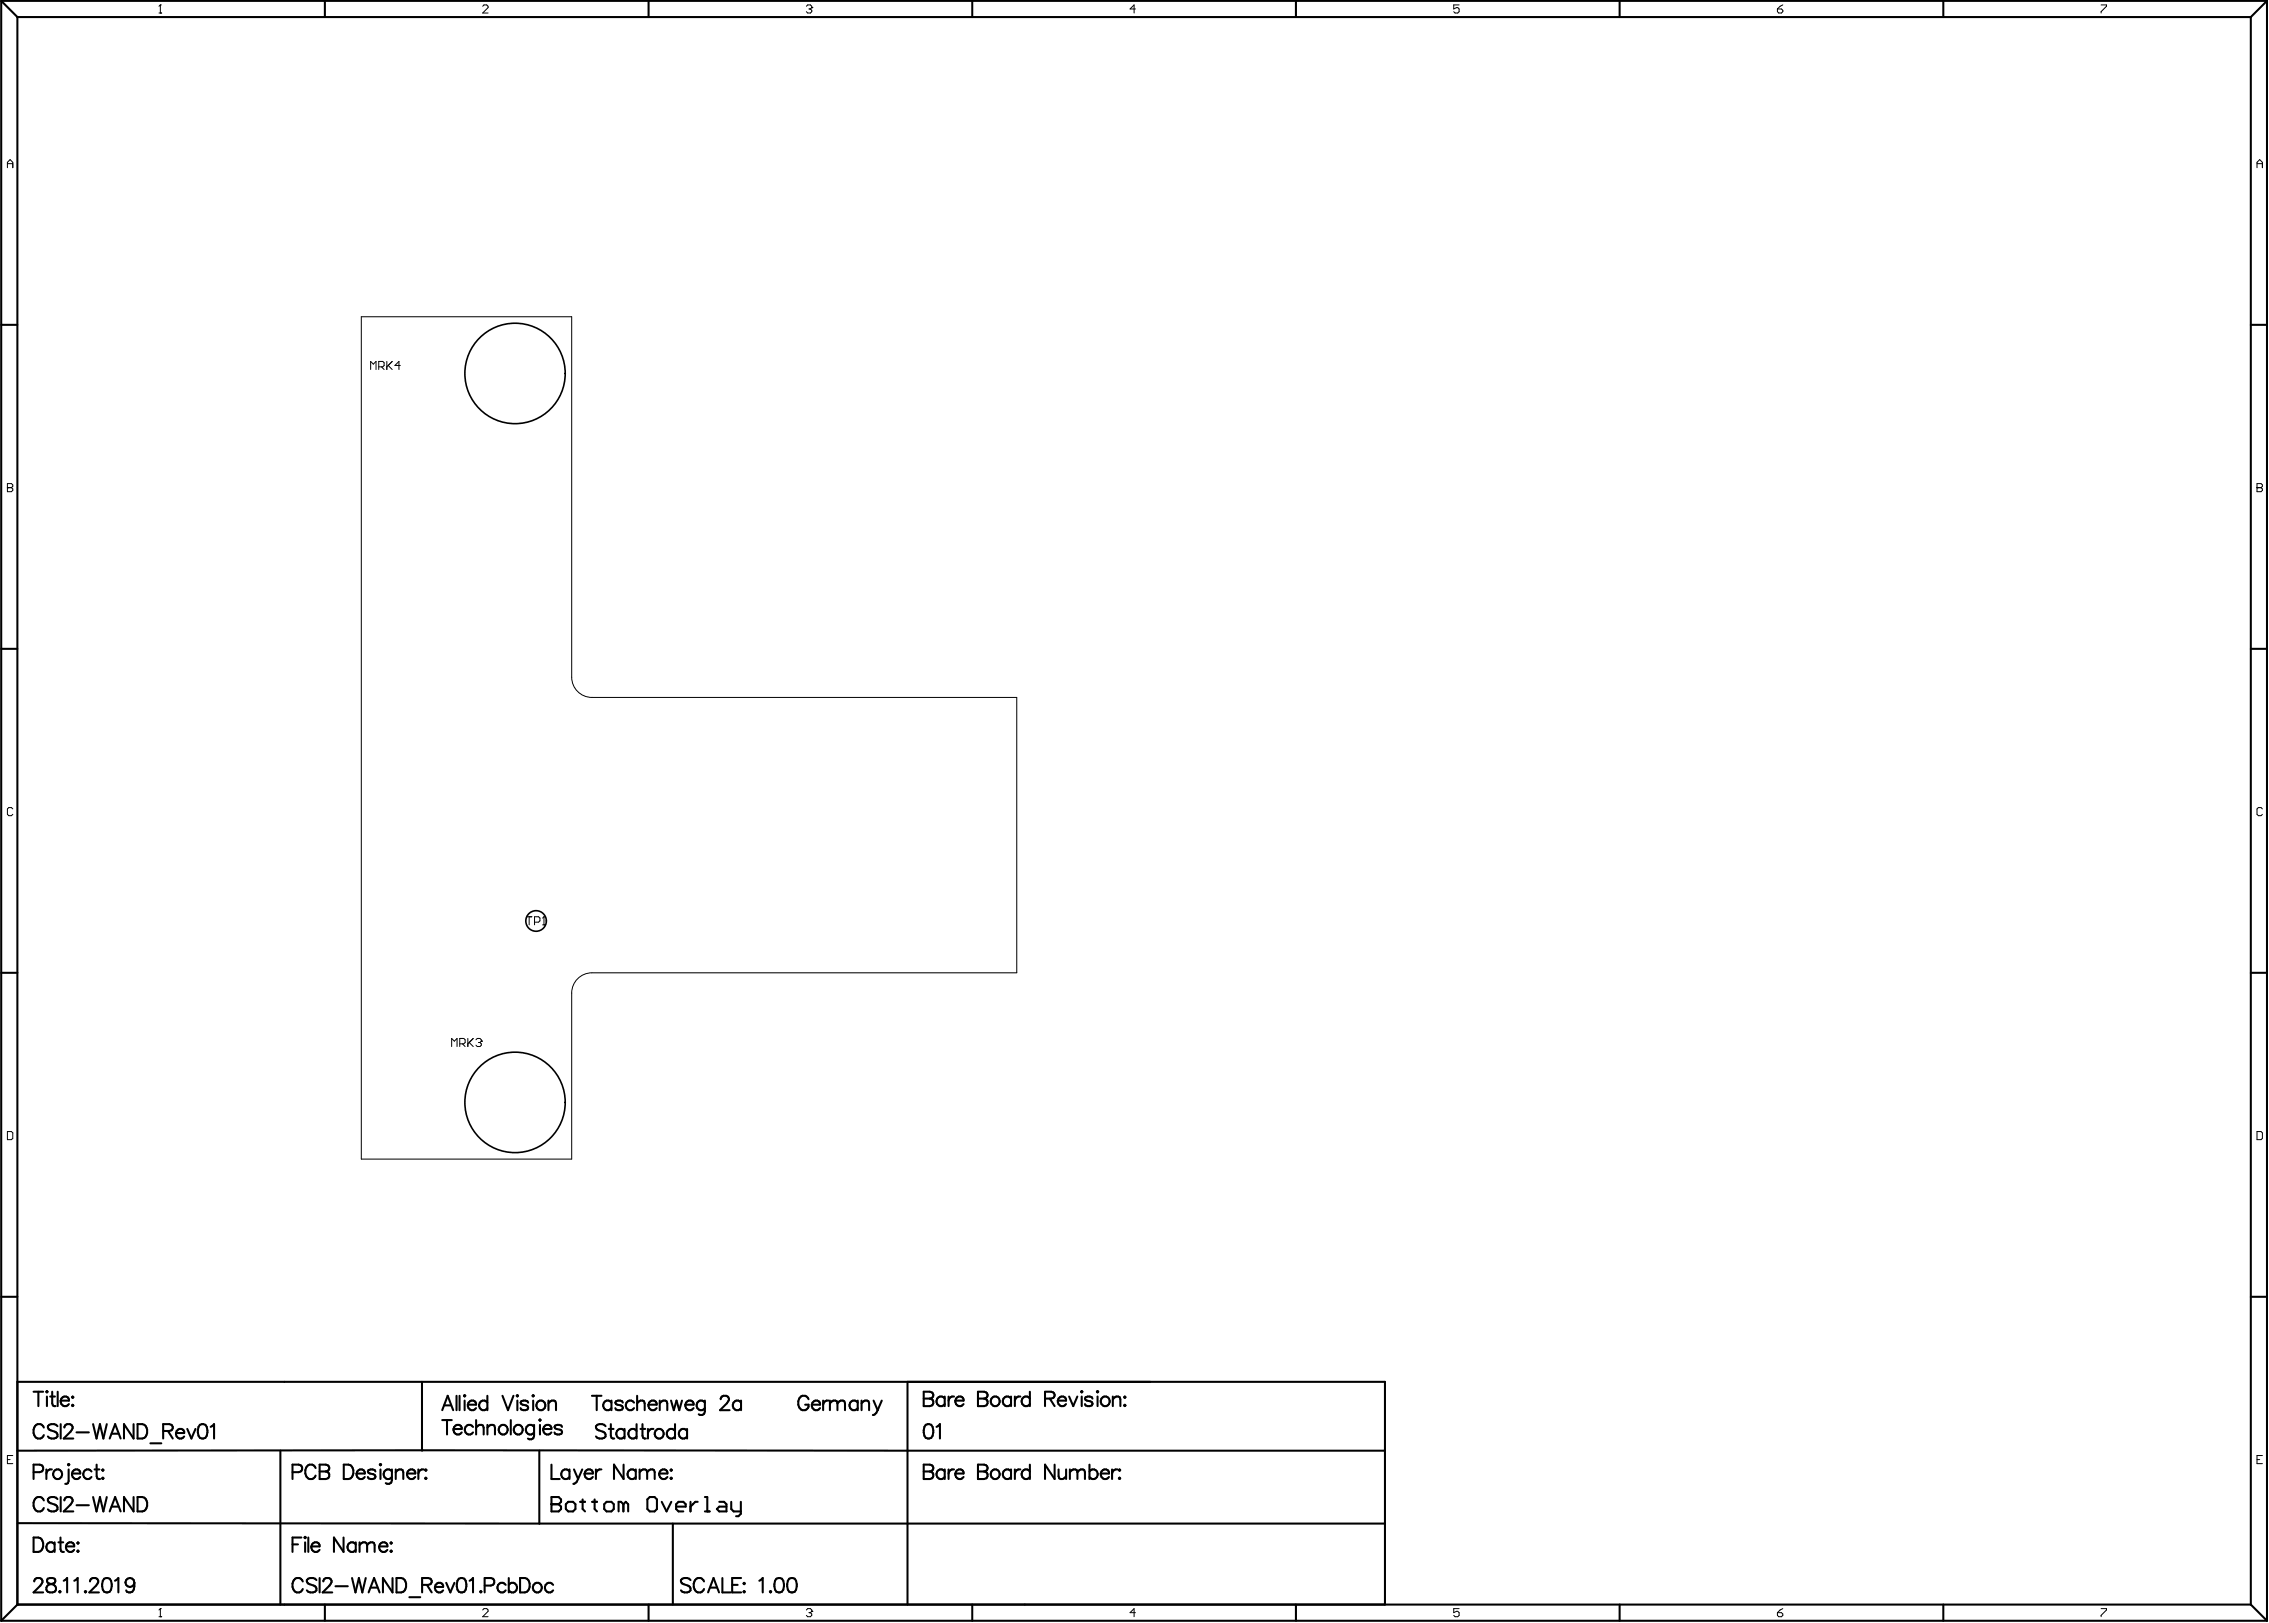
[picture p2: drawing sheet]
<svg xmlns="http://www.w3.org/2000/svg" width="467mm" height="334mm" viewBox="0 0 467 334" stroke-linecap="round" stroke-linejoin="round" font-family="sans-serif">
<g fill="none" stroke="#000" stroke-width=".42">
<path d="M.2 .2l3.4 3.3M.2 .2v333.1M.2 .2h466.1M3.6 3.5v326.4M3.6 3.5h459.4M66.8 .2v3.3M133.4 .2v3.3M200 .2v3.3M266.6 .2v3.3M333.2 .2v3.3M399.7 .2v3.3M463 3.5v326.4"/>
<path d="M466.3 .2v333.1M466.3 .2l-3.3 3.3M.2 66.8h3.4M463 66.8h3.3M.2 133.4h3.4M463 133.4h3.3M.2 200h3.4M463 200h3.3M.2 266.7h3.4M463 266.7h3.3M3.6 284.1h281.3v45.8M3.6 298.3h281.3"/>
<path d="M6.9 286.2h2M7.9 286.2v2.9M9 293.5a1.09 1.09 0 0 0-1.2-.7 1.09 1.09 0 0 0-.9 1.2 1.3 1.3 0 0 0 .3 1.4 1.3 1.3 0 0 0 1.4 .3l.4-.6M9.7 287.2v1.9M9.7 286l.1 .2-.1 .1-.2-.1zM10.3 287.2h1M10.7 286.2v2.4l.2 .4 .5 .1M11.8 293.3a1.3 1.3 0 0 0-1.9 0 .75 .75 0 0 0 .5 .8l.9 .3a.72 .72 0 0 1 .5 .5 .72 .72 0 0 1-.3 .8 1.36 1.36 0 0 1-1.6-.3M11.9 286.2v2.9M12.5 288a.93 .93 0 0 0 .5 1.1 .93 .93 0 0 0 1.2-.4M12.5 292.8v3M12.9 287.3a.78 .78 0 0 1 .9-.1 .78 .78 0 0 1 .4 .8h-1.7z"/>
<path d="M13.2 293.5a.74 .74 0 0 1 .6-.7h.6a.72 .72 0 0 1 .4 1.2l-1.7 1.8h2M14.8 287.3l.2-.1 .1 .1-.1 .1zM15 288.9l.1 .1-.1 .1-.2-.1zM15.7 294.5h2.6M19.1 292.8l.8 3 .7-3 .7 3 .7-3M22.6 295.8l1.1-3 1.1 3M23 294.8h1.4M27.5 292.8v3l-2-3v3M28.3 292.8h1a1.58 1.58 0 0 1 1 1.5 1.58 1.58 0 0 1-1 1.5h-1zM30.9 296.8h2.3M33.6 294.2h1.2l.5-.1a.68 .68 0 0 0 0-1.1l-.5-.2h-1.2v3M34.5 294.2l1 1.6"/>
<path d="M36.2 294.7a.93 .93 0 0 0 .6 1 .93 .93 0 0 0 1.1-.3M36.6 294a.78 .78 0 0 1 .9-.1 .78 .78 0 0 1 .4 .8h-1.7zM38.5 293.8l.9 2 .8-2M41.1 293a.96 .96 0 0 1 1.4 .4 2.45 2.45 0 0 1-.3 2.3 .96 .96 0 0 1-1.4-.5 2.45 2.45 0 0 1 .3-2.2zM43.3 293.4l.7-.6v3M57.7 298.3v31.6M86.8 284.1v14.2M91 292h1.9M91 290l1.1-3 1.1 3M91.4 289h1.4M91.9 292v3M93.3 293.8a.93 .93 0 0 0 .5 1.1 .93 .93 0 0 0 1.2-.4"/>
<path d="M93.7 293.1a.78 .78 0 0 1 .9 0 .78 .78 0 0 1 .4 .7h-1.7zM93.9 287v3M94.5 287v3M95.6 286.9l.1 .1-.1 .1-.2-.1zM95.6 288v2M96.2 288.8a.93 .93 0 0 0 .6 1.1 .93 .93 0 0 0 1.1-.4M96.4 288.4a.82 .82 0 0 1 .9-.4 .82 .82 0 0 1 .6 .8h-1.7zM97.3 293.4a.94 .94 0 0 0-1.4-.1 .94 .94 0 0 0 0 1.4 .94 .94 0 0 0 1.4-.2M97.9 293.6l.7-.6 .7 .1 .2 .5v1.4M97.9 292v3M100.2 288.4a.94 .94 0 0 0-1.3-.1 .94 .94 0 0 0 0 1.4 .94 .94 0 0 0 1.3-.2M100.2 287v3"/>
<path d="M100.3 293.6l.7-.6 .7 .1 .1 .5v1.4M100.3 293v2M103.4 287l1.1 3 1.1-3M105.1 292v3M106.4 286.9l.2 .1-.2 .1-.1-.1zM106.4 288v2M108.6 288.4a.89 .89 0 0 0-1.5 0l.4 .4 1 .3 .1 .4a.89 .89 0 0 1-1.5 0M109.7 286.9l.1 .1-.1 .1-.2-.1zM109.7 288v2M109.9 293.4a.94 .94 0 0 0-1.4-.1 .94 .94 0 0 0 0 1.4 .94 .94 0 0 0 1.4-.2M109.9 293v2.2a.78 .78 0 0 1-.5 .7 .78 .78 0 0 1-.8-.1M110.9 298.3v15"/>
<path d="M111.1 291.9l.1 .1-.1 .1-.2-.1zM111.1 293v2M111.7 293.8a.93 .93 0 0 0 .6 1.1 .93 .93 0 0 0 1.1-.4M112.2 293.1a.78 .78 0 0 1 .8 0 .78 .78 0 0 1 .4 .7h-1.7zM112.8 288.6l.7-.6 .7 .1 .2 .5v1.4M112.8 288v2M115.6 293.4a.89 .89 0 0 0-1.5 0l.1 .3 1.3 .4 .1 .4a.89 .89 0 0 1-1.5 0M121.8 287h1.9M122.7 287v3M124.6 293.3a1.3 1.3 0 0 0-2 0 .76 .76 0 0 0 .6 .8l.8 .3a.72 .72 0 0 1 .5 .5 .72 .72 0 0 1-.2 .8 1.36 1.36 0 0 1-1.7-.3M125.2 293.8h1M125.6 292.8v2.4l.2 .5 .6 .1"/>
<path d="M125.8 288v2M125.8 288.4a.94 .94 0 0 0-1.4-.1 .94 .94 0 0 0 0 1.4 .94 .94 0 0 0 1.4-.2M128.1 288.4a.89 .89 0 0 0-1.5 0l.4 .4 1 .3 .1 .4a.89 .89 0 0 1-1.5 0M128.5 294.2a.94 .94 0 0 0-1.4-.1 .94 .94 0 0 0 0 1.4 .94 .94 0 0 0 1.4-.1M128.5 293.8v2M130.4 288.4a.94 .94 0 0 0-1.4-.1 .94 .94 0 0 0 0 1.4 .94 .94 0 0 0 1.4-.2M130.9 294.2a.94 .94 0 0 0-1.3-.1 .94 .94 0 0 0 0 1.4 .94 .94 0 0 0 1.3-.1M130.9 292.8v3M131.1 288.6l.7-.6 .7 .1 .1 .5v1.4M131.1 287v3M131.7 293.8h1M132.2 292.8v2.4l.1 .5 .6 .1"/>
<path d="M133.3 293.8v2M133.4 288.8a.93 .93 0 0 0 .5 1.1 .93 .93 0 0 0 1.2-.4M133.8 288.1a.78 .78 0 0 1 .9 0 .78 .78 0 0 1 .4 .7h-1.7zM134.4 293.8a.95 .95 0 0 0-1.1 .9M135.7 288.6l.7-.6 .7 .1 .2 .5v1.4M135.7 288v2M138 288l.6 2 .6-2 .5 2 .6-2M138.8 294.2a.94 .94 0 0 0-1.3-.1 .94 .94 0 0 0 0 1.4 .94 .94 0 0 0 1.3-.1M138.8 292.8v3M141 288.8a.93 .93 0 0 0 .5 1.1 .93 .93 0 0 0 1.2-.4M141.3 294.2a.94 .94 0 0 0-1.4-.1 .94 .94 0 0 0 0 1.4 .94 .94 0 0 0 1.4-.1M141.3 293.8v2"/>
<path d="M141.4 288.1a.78 .78 0 0 1 .9 0 .78 .78 0 0 1 .4 .7h-1.7zM145 288.4a.94 .94 0 0 0-1.4-.1 .94 .94 0 0 0 0 1.4 .94 .94 0 0 0 1.4-.2M145 288v2.2a.78 .78 0 0 1-.5 .7 .78 .78 0 0 1-.8-.1M148.2 287.7a.73 .73 0 0 1 .6-.7h.6a.72 .72 0 0 1 .4 1.1l-1.7 1.9h2M152.4 288.4a.94 .94 0 0 0-1.4-.1 .94 .94 0 0 0 0 1.4 .94 .94 0 0 0 1.4-.2M152.4 288v2M166.3 287.7a1.09 1.09 0 0 0-1.2-.7 1.09 1.09 0 0 0-.9 1.1 1.3 1.3 0 0 0 .3 1.4 1.3 1.3 0 0 0 1.4 .3l.4-.5v-.5h-.7M167 288.8a.93 .93 0 0 0 .5 1.1 .93 .93 0 0 0 1.2-.4M167.4 288.1a.78 .78 0 0 1 .9 0 .78 .78 0 0 1 .4 .7h-1.7zM169.3 288v2M170.4 288a.95 .95 0 0 0-1.1 .8M170.7 288.6l.7-.6 .7 .1 .2 .5"/>
<path d="M170.7 288v2M172.3 288.6l.7-.6 .7 .1 .1 .5v1.4M172.3 288.6v1.4M176.4 288.4a.94 .94 0 0 0-1.4-.1 .94 .94 0 0 0 0 1.4 .94 .94 0 0 0 1.4-.2M176.4 288v2M177.2 288.6l.7-.6 .7 .1 .2 .5v1.4M177.2 288v2M179.7 288l.8 2M180.5 290a1.13 1.13 0 0 1-1 1M181.4 288l-.9 2M186.7 284.1v45.8M190 286.2h1.3l.4 .1a.68 .68 0 0 1 0 1.1l-.4 .2a.78 .78 0 0 1 .7 .8 .78 .78 0 0 1-.7 .7h-1.3z"/>
<path d="M190 287.6h1.3M190.4 293a.96 .96 0 0 1 1.4 .4 2.45 2.45 0 0 1-.2 2.3 .96 .96 0 0 1-1.5-.5 2.45 2.45 0 0 1 .3-2.2zM192.6 293.4l.7-.6v3M194.3 287.6a.94 .94 0 0 0-1.4-.2 .94 .94 0 0 0 0 1.4 .94 .94 0 0 0 1.4-.1M194.3 287.2v1.9M195.1 287.2v1.9M196.2 287.2a.95 .95 0 0 0-1.1 .8M196.5 288a.93 .93 0 0 0 .6 1.1 .93 .93 0 0 0 1.1-.4M196.9 287.3a.78 .78 0 0 1 .9-.1 .78 .78 0 0 1 .4 .8h-1.7zM201.2 286.2h1.2l.5 .1a.68 .68 0 0 1 0 1.1l-.5 .2a.78 .78 0 0 1 .8 .8 .78 .78 0 0 1-.8 .7h-1.2zM201.2 287.6h1.2M208 287.6a.94 .94 0 0 0-1.4-.2 .94 .94 0 0 0 0 1.4 .94 .94 0 0 0 1.4-.1"/>
<path d="M208 287.2v1.9M208.8 287.2v1.9M209.9 287.2a.95 .95 0 0 0-1.1 .8M211.8 287.6a.94 .94 0 0 0-1.4-.2 .94 .94 0 0 0 0 1.4 .94 .94 0 0 0 1.4-.1M211.8 286.2v2.9M215 287.6h1.2l.4-.2a.68 .68 0 0 0 0-1.1l-.4-.1h-1.2v2.9M215.9 287.6l1 1.5M217.6 288a.93 .93 0 0 0 .5 1.1 .93 .93 0 0 0 1.2-.4M218 287.3a.78 .78 0 0 1 .9-.1 .78 .78 0 0 1 .4 .8h-1.7zM219.9 287.2l.9 1.9 .8-1.9M222.5 286l.1 .2-.1 .1-.1-.1zM222.5 287.2v1.9"/>
<path d="M224.7 287.6a.89 .89 0 0 0-1.5 0l.4 .4 1 .3 .1 .4a.9 .9 0 0 1-1.5 0M225.8 286l.1 .2-.1 .1-.2-.1zM225.8 287.2v1.9M228.9 287.7l.7-.5 .7 .1 .2 .4v1.4M228.9 287.2v1.9M231.4 287.2l.1 .1-.1 .1-.2-.1zM231.4 288.9l.1 .1-.1 .1-.2-.1zM3.7 313.2l107.2 .1M6.9 316.2h1a1.58 1.58 0 0 1 1 1.4 1.58 1.58 0 0 1-1 1.5h-1zM6.9 302.7h1.3a.78 .78 0 0 0 .7-.8 .78 .78 0 0 0-.7-.7h-1.3v2.9M9 308.5a1.09 1.09 0 0 0-1.2-.7 1.09 1.09 0 0 0-.9 1.2 1.3 1.3 0 0 0 .3 1.4 1.3 1.3 0 0 0 1.4 .2l.4-.5M9.5 302.1v2"/>
<path d="M10.7 302.1a.95 .95 0 0 0-1.2 .9M11.2 317.6a.94 .94 0 0 0-1.4-.2 .94 .94 0 0 0 0 1.4 .94 .94 0 0 0 1.4-.1M11.2 317.1v2M11.8 308.2a1.3 1.3 0 0 0-1.9 0 .76 .76 0 0 0 .5 .9l.9 .3a.72 .72 0 0 1 .5 .5 .72 .72 0 0 1-.3 .7 1.36 1.36 0 0 1-1.6-.2M12 317.1h1M12.4 316.2v2.3l.2 .5 .5 .1M12.5 307.8v3M13.2 308.5a.73 .73 0 0 1 .6-.7h.6a.72 .72 0 0 1 .4 1.2l-1.7 1.8h2M13.6 318a.93 .93 0 0 0 .5 1 .93 .93 0 0 0 1.2-.3M14 317.3a.78 .78 0 0 1 .9-.1 .78 .78 0 0 1 .4 .8h-1.7zM14.1 302.1v2.4l-.1 .5-.6 .1M14.1 301l.2 .2-.2 .1-.1-.1z"/>
<path d="M14.8 303a.93 .93 0 0 0 .6 1 .93 .93 0 0 0 1.1-.3M15.2 302.3a.78 .78 0 0 1 .9-.1 .78 .78 0 0 1 .4 .8h-1.7zM15.7 309.5h2.6M15.9 317.3l.1-.2 .2 .2-.2 .1zM16 318.8l.2 .2-.2 .1-.1-.1zM18.8 302.6a.94 .94 0 0 0-1.4-.2 .94 .94 0 0 0 0 1.4 .94 .94 0 0 0 1.4-.1M19.1 307.8l.8 3 .7-3 .7 3 .7-3M19.5 302.1h.9M19.9 301.2v2.4l.1 .4 .6 .1M21.1 302.1l.2 .2-.2 .1-.1-.1zM21.1 303.8l.2 .2-.2 .1-.1-.1zM22.6 310.8l1.1-3 1.1 3"/>
<path d="M23 309.8h1.4M27.5 307.8v3l-2-3v3M28.3 307.8h1a1.58 1.58 0 0 1 1 1.5 1.58 1.58 0 0 1-1 1.5h-1zM60.2 302.7h1.2a.78 .78 0 0 0 .8-.8 .78 .78 0 0 0-.8-.7h-1.2v2.9M60.2 317.6h1.1M62 316.2h-1.8v2.9M62.8 316l.1 .2-.1 .1-.2-.1zM62.8 317.1v2M63.4 316.2v2.9M64 318a.93 .93 0 0 0 .6 1 .93 .93 0 0 0 1.1-.3M64.5 317.3a.78 .78 0 0 1 .8-.1 .78 .78 0 0 1 .4 .8h-1.7zM64.9 301.9a1.09 1.09 0 0 0-1.2-.7 1.09 1.09 0 0 0-.9 1.1 1.3 1.3 0 0 0 .3 1.4 1.3 1.3 0 0 0 1.4 .3l.4-.6"/>
<path d="M65.7 301.2h1.3l.4 .1a.68 .68 0 0 1 0 1.1l-.4 .2a.78 .78 0 0 1 .8 .7 .78 .78 0 0 1-.8 .8h-1.3zM65.7 302.6h1.3M70.7 316.2v2.9l-2-2.9v2.9M70.7 301.2h1a1.58 1.58 0 0 1 1 1.4 1.58 1.58 0 0 1-1 1.5h-1zM73.2 317.6a.94 .94 0 0 0-1.4-.2 .94 .94 0 0 0 0 1.4 .94 .94 0 0 0 1.4-.1M73.2 317.1v2M73.3 303a.93 .93 0 0 0 .6 1 .93 .93 0 0 0 1.1-.3M73.8 302.3a.78 .78 0 0 1 .8-.1 .78 .78 0 0 1 .4 .8h-1.7zM74 317.7l.7-.6 .7 .2 .1 .4M74 317.1v2M75.5 317.7l.7-.6 .7 .2 .2 .4v1.4M75.5 317.7v1.4"/>
<path d="M77.2 302.6a.89 .89 0 0 0-1.5 0l.4 .4 1 .3 .1 .4a.89 .89 0 0 1-1.5 0M78 318a.93 .93 0 0 0 .5 1 .93 .93 0 0 0 1.2-.3M78.3 301l.1 .2-.1 .1-.2-.1zM78.3 302.1v2M78.4 317.3a.78 .78 0 0 1 .9-.1 .78 .78 0 0 1 .4 .8h-1.7zM80.3 317.3l.2-.2 .1 .2-.1 .1zM80.5 318.8l.1 .2-.1 .1-.2-.1zM80.6 302.6a.94 .94 0 0 0-1.4-.2 .94 .94 0 0 0 0 1.4 .94 .94 0 0 0 1.4-.1M80.6 302.1v2.3a.78 .78 0 0 1-.4 .7 .78 .78 0 0 1-.9-.1M81.4 302.7l.7-.6 .7 .2 .2 .4v1.4M81.4 302.1v2M83.7 303a.93 .93 0 0 0 .6 1 .93 .93 0 0 0 1.1-.3"/>
<path d="M84.2 302.3a.78 .78 0 0 1 .8-.1 .78 .78 0 0 1 .4 .8h-1.7zM86.1 302.1v2M87.2 302.1a.95 .95 0 0 0-1.1 .9M87.4 304l.2-.2 .1 .2-.1 .1zM87.6 302.1l.1 .2-.1 .1-.2-.1zM110.9 313.3h174M113.4 301.2v2.9h1.7M113.4 307.8h1.5l.5 .5v.5l-.5 .5 .5 .5v.5l-.5 .5h-1.5zM113.4 309.3h1.5M116.9 308.8h1l.5 .5v1l-.5 .5h-1l-.5-.5v-1zM117.1 302.6a.94 .94 0 0 0-1.4-.2 .94 .94 0 0 0 0 1.4 .94 .94 0 0 0 1.4-.1M117.1 302.1v2"/>
<path d="M118.1 302.1l.8 2M118.9 304.1a1.14 1.14 0 0 1-1 1M119.4 308.8h.9M119.8 302.1l-.9 2M119.8 308.3v2l.5 .5M120.3 303a.93 .93 0 0 0 .5 1 .93 .93 0 0 0 1.1-.3M120.7 302.3a.78 .78 0 0 1 .8-.1 .78 .78 0 0 1 .4 .8h-1.6zM121.8 308.8h1M122.3 308.3v2l.5 .5M122.6 302.1v2M123.7 302.1a.95 .95 0 0 0-1.1 .9M124.8 308.8h1l.5 .5v1l-.5 .5h-1l-.5-.5v-1z"/>
<path d="M128.2 309.3v1.5M128.2 309.3l.5-.5 .5 .5v1.5M128.2 309.3l-.5-.5h-.5v2M128.3 301.2v2.9l-2-2.9v2.9M130.8 302.6a.94 .94 0 0 0-1.4-.2 .94 .94 0 0 0 0 1.4 .94 .94 0 0 0 1.4-.1M130.8 302.1v2M131.6 302.7l.7-.6 .7 .2 .1 .4M131.6 302.1v2M133.1 302.7l.7-.6 .7 .2 .2 .4v1.4M133.1 302.7v1.4M133.7 307.8h.9l.5 .5v2l-.5 .5h-.9l-.5-.5v-2zM135.6 303a.93 .93 0 0 0 .6 1 .93 .93 0 0 0 1.1-.3"/>
<path d="M136 302.3a.78 .78 0 0 1 .9-.1 .78 .78 0 0 1 .4 .8h-1.7zM136.1 308.8l1 2 1-2M137.9 304l.2-.2 .1 .2-.1 .1zM138.1 302.1l.1 .2-.1 .1-.2-.1zM138.4 313.3v16.6M139.1 309.8h1.9v-.5l-.4-.5h-1l-.5 .5v1l.5 .5h1M142 308.8v2M143.5 308.8h-.5l-1 1M145 307.8h.5v3M145 310.8h1M148 308.8h.9l.5 .5v1.5h-1.4l-.5-.5 .5-.5h1.4M150.4 308.8v1.5l.5 .5h1.5"/>
<path d="M152.4 308.8v2.5l-.5 .5h-.5M190 301.2h1.3l.4 .1a.69 .69 0 0 1 0 1.1l-.4 .2a.78 .78 0 0 1 .7 .7 .78 .78 0 0 1-.7 .8h-1.3zM190 302.6h1.3M194.3 302.6a.94 .94 0 0 0-1.4-.2 .94 .94 0 0 0 0 1.4 .94 .94 0 0 0 1.4-.1M194.3 302.1v2M195.1 302.1v2M196.2 302.1a.95 .95 0 0 0-1.1 .9M196.5 303a.93 .93 0 0 0 .6 1 .93 .93 0 0 0 1.1-.3M196.9 302.3a.78 .78 0 0 1 .9-.1 .78 .78 0 0 1 .4 .8h-1.7zM201.2 301.2h1.2l.5 .1a.68 .68 0 0 1 0 1.1l-.5 .2a.78 .78 0 0 1 .8 .7 .78 .78 0 0 1-.8 .8h-1.2zM201.2 302.6h1.2M208 302.6a.94 .94 0 0 0-1.4-.2 .94 .94 0 0 0 0 1.4 .94 .94 0 0 0 1.4-.1"/>
<path d="M208 302.1v2M208.8 302.1v2M209.9 302.1a.95 .95 0 0 0-1.1 .9M211.8 302.6a.94 .94 0 0 0-1.4-.2 .94 .94 0 0 0 0 1.4 .94 .94 0 0 0 1.4-.1M211.8 301.2v2.9M216.9 301.2v2.9l-1.9-2.9v2.9M217.7 302.1v1.5l.2 .4 .7 .1 .7-.5M219.3 302.1v2M220.1 302.7l.7-.6 .7 .2 .1 .4M220.1 302.1v2M221.6 302.7l.7-.6 .7 .2 .2 .4v1.4M221.6 302.7v1.4"/>
<path d="M224.1 302.6a.94 .94 0 0 1 1.4-.2 .94 .94 0 0 1 0 1.4 .94 .94 0 0 1-1.4-.1M224.1 301.2v2.9M226.4 303a.93 .93 0 0 0 .6 1 .93 .93 0 0 0 1.1-.3M226.6 302.6a.82 .82 0 0 1 .9-.5 .82 .82 0 0 1 .6 .9h-1.7zM228.7 302.1v2M229.9 302.1a.95 .95 0 0 0-1.2 .9M230.3 302.1l.1 .2-.1 .1-.2-.1zM230.3 303.8l.1 .2-.1 .1-.2-.1zM.2 333.3h466.1M3.6 329.9l-3.4 3.4M3.6 329.9h459.4M7 325.2a.73 .73 0 0 1 .6-.7h.6a.72 .72 0 0 1 .4 1.1l-1.7 1.8h2"/>
<path d="M9.8 324.6a.6 .6 0 0 0 .3 1 1.22 1.22 0 0 1 1.4 1.3 1.03 1.03 0 0 1-1.1 .6 1.03 1.03 0 0 1-.9-1 1.36 1.36 0 0 1 1.4-.9 .6 .6 0 0 0 .3-1l-.4-.1zM12.3 327.2l.2 .1-.2 .1-.1-.1zM13.1 325l.7-.5v2.9M15.3 325l.7-.5v2.9M17.6 327.2l.1 .1-.1 .1-.2-.1zM18.5 325.2a.74 .74 0 0 1 .6-.7h.5a.72 .72 0 0 1 .5 1.1l-1.7 1.8h1.9M21.4 324.6a.96 .96 0 0 1 1.4 .4 2.45 2.45 0 0 1-.2 2.3 .96 .96 0 0 1-1.5-.4 2.45 2.45 0 0 1 .3-2.3zM23.6 325l.7-.5v2.9M27.6 325.5l-.1 1.4a.86 .86 0 0 1-.7 .5 .86 .86 0 0 1-.8-.4M62.3 325.2a1.09 1.09 0 0 0-1.3-.7 1.09 1.09 0 0 0-.8 1.1 1.3 1.3 0 0 0 .3 1.4 1.3 1.3 0 0 0 1.4 .3l.4-.6M65.1 324.9a1.3 1.3 0 0 0-2 0 .76 .76 0 0 0 .6 .8l.8 .3a.72 .72 0 0 1 .6 .6 .72 .72 0 0 1-.3 .7 1.36 1.36 0 0 1-1.7-.3M65.7 324.5v2.9"/>
<path d="M66.5 325.2a.73 .73 0 0 1 .6-.7h.5a.72 .72 0 0 1 .5 1.1l-1.7 1.8h1.9M66.8 329.9v3.4M69 326.2h2.5M72.4 324.5l.7 2.9 .7-2.9 .7 2.9 .7-2.9M75.8 327.4l1.2-2.9 1.1 2.9M76.2 326.5h1.5M80.7 324.5v2.9l-1.9-2.9v2.9M81.6 324.5h.9a1.58 1.58 0 0 1 1.1 1.5 1.58 1.58 0 0 1-1.1 1.4h-.9zM84.2 328.4h2.2M86.8 325.9h1.3l.4-.2a.68 .68 0 0 0 0-1.1l-.4-.1h-1.3v2.9M87.8 325.9l1 1.5M89.5 326.3a.93 .93 0 0 0 .5 1.1 .93 .93 0 0 0 1.2-.4"/>
<path d="M89.9 325.6a.78 .78 0 0 1 .9-.1 .78 .78 0 0 1 .4 .8h-1.7zM91.8 325.5l.8 1.9 .9-1.9M94.4 324.6a.96 .96 0 0 1 1.4 .4 2.45 2.45 0 0 1-.3 2.3 .96 .96 0 0 1-1.4-.4 2.45 2.45 0 0 1 .3-2.3zM96.6 325l.7-.5v2.9M98.9 327.2l.1 .1-.1 .1-.1-.1zM99.7 326h1.3a.78 .78 0 0 0 .7-.7 .78 .78 0 0 0-.7-.8h-1.3v2.9M104 325.9a.94 .94 0 0 0-1.4-.1 .94 .94 0 0 0 0 1.4 .94 .94 0 0 0 1.4-.2M104.7 325.9a.94 .94 0 0 1 1.3-.1 .94 .94 0 0 1 0 1.4 .94 .94 0 0 1-1.3-.2M104.7 324.5v2.9M107 324.5h1a1.58 1.58 0 0 1 1 1.5 1.58 1.58 0 0 1-1 1.4h-1zM113.8 325.9a.94 .94 0 0 0-1.4-.1 .94 .94 0 0 0 0 1.4 .94 .94 0 0 0 1.4-.2M133.4 329.9v3.4"/>
<path d="M142 324.9a1.3 1.3 0 0 0-1.9 0 .76 .76 0 0 0 .5 .8l.9 .3a.72 .72 0 0 1 .5 .6 .72 .72 0 0 1-.2 .7 1.36 1.36 0 0 1-1.7-.3M144.8 325.2a1.09 1.09 0 0 0-1.2-.7 1.09 1.09 0 0 0-.9 1.1 1.3 1.3 0 0 0 .3 1.4 1.3 1.3 0 0 0 1.4 .3l.4-.6M145.6 327.4l1.2-2.9 1.1 2.9M146.1 326.5h1.4M148.6 324.5v2.9h1.7M150.6 325.9h1.1M152.4 324.5h-1.8v2.9h1.8M153.1 327.2l.1 .1-.1 .1-.2-.1zM153.1 325.5l.1 .1-.1 .1-.2-.1zM156.2 325l.7-.5v2.9M158.5 327.2l.1 .1-.1 .1-.1-.1zM159.7 324.6a.96 .96 0 0 1 1.4 .4 2.45 2.45 0 0 1-.3 2.3 .96 .96 0 0 1-1.4-.4 2.45 2.45 0 0 1 .3-2.3z"/>
<path d="M162.3 324.6a.96 .96 0 0 1 1.5 .4 2.45 2.45 0 0 1-.3 2.3 .96 .96 0 0 1-1.4-.4 2.45 2.45 0 0 1 .2-2.3zM200 329.9v3.4M266.6 329.9v3.4M333.2 329.9v3.4M399.7 329.9v3.4M463 329.9l3.3 3.4"/>
<circle cx="103.5" cy="294" r=".98"/>
<circle cx="106.6" cy="294" r=".98"/>
<circle cx="111.2" cy="289" r=".98"/>
<circle cx="135.5" cy="294.8" r=".98"/>
<circle cx="204.7" cy="288.2" r=".98"/>
<circle cx="227.3" cy="288.2" r=".98"/>
<circle cx="11.8" cy="303.2" r=".98"/>
<circle cx="204.7" cy="303.2" r=".98"/>
<circle cx="26.7" cy="325.4" r=".92"/>
<circle cx="110.5" cy="326.4" r=".98"/>
</g>
<g fill="#000">
<circle cx="113.4" cy="309.3" r=".21"/>
<circle cx="3.6" cy="329.9" r=".21"/>
</g>
<g fill="none" stroke="#000" stroke-width=".21">
<path d="M32.7 2.7h.6M33 1h.1M33 1v1.7M33 1l-.3 .3M99.3 1.3l.3-.3h.5l.3 .3v.3l-1.1 1.1h1.1M165.9 1.3l.2-.3h.6l.3 .3v.3M166.4 1.8h.3M166.7 1.8l.3 .3v.3l-.3 .3h-.6l-.2-.3M167 1.6h.1M167 1.6l-.3 .2M233.6 1.8h-1.2l.9-.8v1.7M300.1 1h-1.1v.8l.9-.2 .2 .2v.6l-.2 .3h-.6l-.3-.3"/>
<path d="M365.6 1.8h.8l.3 .3v.3l-.3 .3h-.5l-.3-.3zM366.7 1l-.5 .3-.6 .5M432.2 1h1.1v.3l-1.1 1.1v.3M1.5 34.5v-1.1l.6-.6 .5 .6v1.1M1.5 33.7h1.1M464.3 33.7h1.1M464.3 34.5v-1.1l.5-.6 .6 .6v1.1M74.3 65.1h43.3v74.1a4.2 4.2 0 0 0 4.2 4.2h87.3v56.6h-87.3a4.2 4.2 0 0 0-4.2 4.2v34.1h-43.3zM76.2 76v-1.7l.6 .6 .5-.6v1.7M77.9 75.4h.8l.3-.2v-.6l-.3-.3h-.8v1.7M78.5 75.4l.5 .6M79.6 74.3v1.7"/>
<path d="M79.8 75.2l.9 .8M80.7 74.3l-1.1 1.1M82.3 75.2h-1.1l.9-.9v1.7M1.5 99.4h.9l.2 .3v.3l-.2 .3 .2 .2v.3l-.2 .3h-.9zM464.3 99.4h.8l.3 .3v.3l-.3 .3 .3 .2v.3l-.3 .3h-.8zM1.5 100.3h.1M1.5 100.3h.9M464.3 100.3h.1M464.3 100.3h.8M2.6 166.3l-.2-.2h-.6l-.3 .2v1.1l.3 .3h.6l.2-.3M465.4 166.3l-.3-.2h-.6l-.2 .2v1.1l.2 .3h.6l.3-.3M108.3 188.5h1.1"/>
<path d="M108.8 188.5v1.7M110 189.6h.8l.3-.3v-.5l-.3-.3h-.8v1.7M111.6 190.2h.6M111.9 188.5h.1M111.9 188.5l-.3 .3M111.9 188.5v1.7M92.9 215.2v-1.7l.6 .6 .5-.6v1.7M94.6 214.6h.8l.3-.2v-.6l-.3-.3h-.8v1.7M95.1 214.6l.6 .6M96.2 213.5v1.7M96.5 214.4l.8 .8M97.3 213.5l-1.1 1.1"/>
<path d="M97.9 213.8l.3-.3h.5l.3 .3v.3M98.5 214.4h.2M98.7 214.4l.3 .2v.3l-.3 .3h-.5l-.3-.3M99 214.1h.1M99 214.1l-.3 .3M1.5 232.7h.9l.2 .3v1.1l-.2 .2h-.9zM464.3 232.7h.8l.3 .3v1.1l-.3 .2h-.8zM2.6 299.3h-1.1v1.7h1.1M465.4 299.3h-1.1v1.7h1.1M1.5 300.1h.6M464.3 300.1h.5M32.7 332.4h.6"/>
<path d="M33 330.8h.1M33 330.8v1.6M33 330.8l-.3 .2M99.3 331l.3-.2h.5l.3 .2v.3l-1.1 1.1h1.1M165.9 331l.2-.2h.6l.3 .2v.3M166.4 331.6h.3M166.7 331.6l.3 .3v.3l-.3 .2h-.6l-.2-.2M167 331.3h.1M167 331.3l-.3 .3M233.6 331.6h-1.2l.9-.8v1.6M300.1 330.8h-1.1v.8l.6-.3h.3l.2 .3v.6l-.2 .2h-.6l-.3-.2M365.6 331.6h.8l.3 .3v.3l-.3 .2h-.5l-.3-.2z"/>
<path d="M366.7 330.8l-.5 .2-.6 .6M432.2 330.8h1.1v.2l-1.1 1.2v.2"/>
</g>
<g fill="none" stroke="#000" stroke-width=".33">
<circle cx="105.9" cy="76.8" r="10.3"/>
<circle cx="110.3" cy="189.4" r="2.11"/>
<circle cx="105.9" cy="226.7" r="10.3"/>
</g>
</svg>
